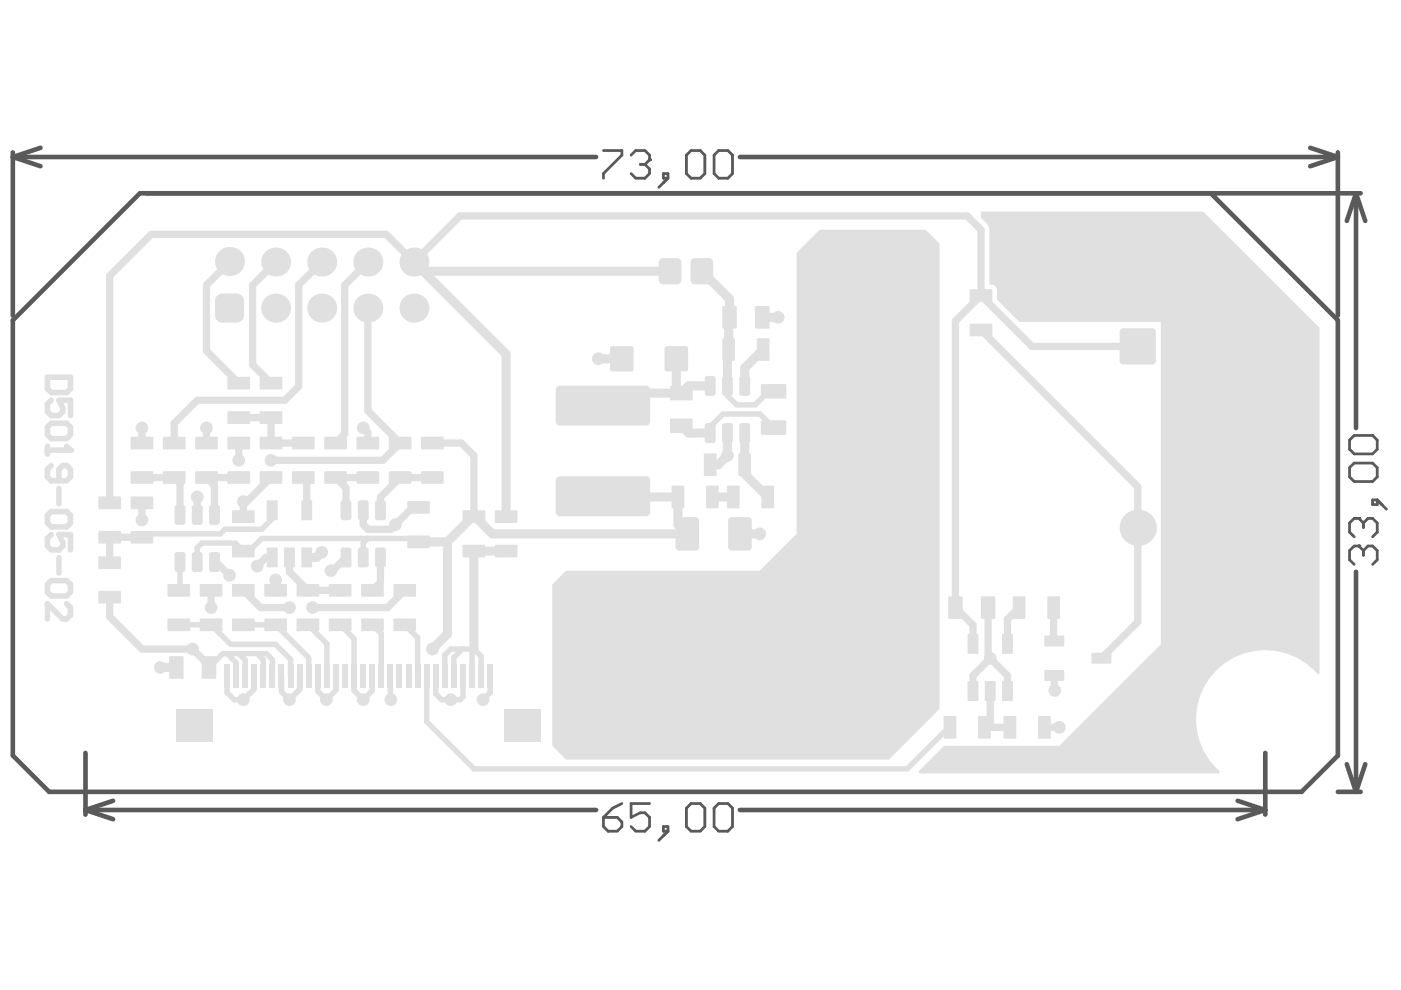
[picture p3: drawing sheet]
<svg xmlns="http://www.w3.org/2000/svg" width="297mm" height="210mm" viewBox="0 0 297 210" stroke-linecap="round" stroke-linejoin="round" font-family="sans-serif">
<g fill="none" stroke="#5a5a5a" stroke-width=".98">
<path d="M2.7 33.3l5.9 1.9M2.7 33.3h123.7M2.7 32.3v34.6M8.6 31.3l-5.9 2M156.9 33.3h126.8M277.8 31.3l5.9 2M283.7 33.3l-5.9 1.9M283.7 32.3v34.6M31.1 41h257.4M287.5 41l2 5.8M287.5 41l-2 5.8M287.5 41v49.8"/>
<path d="M287.5 121.2v46.7M18.1 159.6v13.1M268.3 159.6v13.1M18.1 171.7l5.9 2M18.1 171.7h108.3M24 169.8l-5.9 1.9M156.9 171.7h111.4M262.4 169.8l5.9 1.9M268.3 171.7l-5.9 2M283.7 167.9h4.8M285.5 162l2 5.9M289.5 162l-2 5.9"/>
</g>
<path d="M127.9 31.9h4v1l-4 3.9v1M133.8 32.9l1-1h1.9l1 1v1" fill="none" stroke="#5a5a5a" stroke-width=".59"/>
<circle cx="137.7" cy="33.9" r=".29" fill="#5a5a5a"/>
<path d="M135.8 34.9h.9M136.7 34.9l1 .9v1l-1 1h-1.9l-1-1M137.7 33.9l-1 1M140.6 36.8h1v1h-1zM141.6 37.8l-1.9 1.9M146.5 31.9h2l.9 1v3.9l-.9 1h-2l-1-1v-3.9zM151.4 32.9l1-1h1.9l1 1v3.9l-1 1h-1.9l-1-1zM288.1 115.8h-1l-1 .9v2l1 1" fill="none" stroke="#5a5a5a" stroke-width=".59"/>
<circle cx="288.1" cy="115.8" r=".29" fill="#5a5a5a"/>
<path d="M288.1 115.8l1 .9M288.1 109.9h-1l-1 1v1.9l1 1M289.1 116.7v1M289.1 116.7l.9-.9h1l1 .9v2l-1 1" fill="none" stroke="#5a5a5a" stroke-width=".59"/>
<circle cx="288.1" cy="109.9" r=".29" fill="#5a5a5a"/>
<g fill="none" stroke="#5a5a5a" stroke-width=".59">
<path d="M286.1 93.3l1-1h3.9l1 1v2l-1 .9h-3.9l-1-.9zM286.1 99.2l1-1h3.9l1 1v1.9l-1 1h-3.9l-1-1zM288.1 109.9l1 1M289.1 110.9v1M289.1 110.9l.9-1h1l1 1v1.9l-1 1M291 106h1v1h-1zM292 106l2 2M127.9 173.3h3l1 1v1l-1 .9h-2l-1-.9zM131.9 170.4l-2 .9-2 2M137.7 170.4h-3.9v2.9l2-1h.9l1 1v2l-1 .9h-1.9l-1-.9M140.6 175.3h1v.9h-1zM141.6 176.2l-1.9 2"/>
<path d="M146.5 170.4h2l.9 .9v4l-.9 .9h-2l-1-.9v-4zM151.4 171.3l1-.9h1.9l1 .9v4l-1 .9h-1.9l-1-.9z"/>
</g>
<path d="M2.7 67.9l27-26.9h227l27 26.9v92.3l-7.7 7.7h-265.6l-7.7-7.7z" fill="none" stroke="#5a5a5a" stroke-width=".98"/>
<g fill="#e0e0e0">
<path d="M208 44.9h47.1l24.7 24.6v73.2l-.5 .2a14.6 14.6 0 0 0-21.4-.8 14.6 14.6 0 0 0 .7 21.4l-.1 .5h-63.6l-.1-.5 5.4-5.4h24.4l21.5-21.5v-68.3h-30l-4.7-4.8v-1.9a1.33 1.33 0 0 0-1.6-1.3v-11.6l-.2-.7-.3-.5-1.3-1.3z"/>
<path d="M168.9 53.6l4.9-4.9h22.5l2.9 2.9v98.7l-10.8 10.8h-68.4l-2.9-3v-34.2l2.9-2.9h41.1l7.8-7.8z"/>
</g>
<path d="M87.8 55.6l19.5 19.5v34.4M68.2 117.1l-1.1 1.1h-2.1M88.7 114.9h6.2M94.9 114.9v19.5l-3.2 3.2M104.4 113.2l-3.9-3.9-5.6 5.6M107.3 116.8h-6.8v20.8M58.4 123v2.2M34 141.5h3.4" fill="none" stroke="#e0e0e0" stroke-width="1.9"/>
<path d="M78 114.2h10.7M72.1 132.5l3 2.9v7.9M98 137.6l-1.8 1.8v3.9M100.5 137.6h-4.9l-1.3 1.3v4.4M100.5 137.6l-.4 .4v5.3M100.5 137.6l1.5 1.5v4.2" fill="none" stroke="#e0e0e0" stroke-width="1.2"/>
<path d="M100.5 96.6v12.7M45.5 119.2h.3l2.9 2.8M55.3 128.8h6.1M85.8 125.2l-3.6 3.6h-15.9" fill="none" stroke="#e0e0e0" stroke-width="1.5"/>
<circle cx="84.8" cy="101.2" r=".77" fill="#e0e0e0"/>
<path d="M71.1 101.2l2.3 2.3M91.7 101.2h-6.9l-4.1 4.2v2.8" fill="none" stroke="#e0e0e0" stroke-width="1.5"/>
<circle cx="71.1" cy="101.2" r=".77" fill="#e0e0e0"/>
<path d="M50.6 101.2h-6.8l1.7 1.7v6.3M57.7 118.2h-1.3l-1.9 1.8M61.4 118.2v3.1l3.9 3.9h6.8M73.4 103.5v4.7M73.4 118.2l-2.9 2.8h-.3M80.7 118.2v5.3l-1.7 1.7M40.8 137.6l3.5 3.5v.4M44.8 125.2v3.6M51.6 125.2l3.7 3.6" fill="none" stroke="#e0e0e0" stroke-width="1.5"/>
<g fill="none" stroke="#e0e0e0" stroke-width="1.2">
<path d="M38.2 119.2v5.7l-.3 .3M48.2 138.6l1.9 1.9v2.8M50.6 138.6l1.4 1.3v3.4M54.5 138.6l1.3 1.3v3.4M88.5 135.2v8.1M44.3 141.5l2.9-2.9h9.3l1.3 1.3v3.4M48.1 143.3v3.5l1.5 1.6h2l2.1-2.1 .2-.3v-2.7M59.7 143.3v3.4l1.7 1.7 2.1-2.2v-2.9M67.4 143.3v3.2l1.8 1.9 2-2.1v-3M75.1 143.3v3.1l1.9 2 1.9-2v-3.1M82.8 143.3l.1 5.1M90.5 143.3v9.7l10 10"/>
<path d="M92.4 143.3v3.8l1.2 1.3h3.9l.7-.7v-4.4M103.9 143.3v3.5l-1.5 1.6"/>
</g>
<circle cx="37.9" cy="132.5" r=".58" fill="#e0e0e0"/>
<path d="M37.9 132.5h6.9l4.1 4.1h9.5l3.2 3.2v3.5" fill="none" stroke="#e0e0e0" stroke-width="1.2"/>
<circle cx="58.4" cy="132.5" r=".58" fill="#e0e0e0"/>
<path d="M154.2 81.8v2.1l2 1.9h3.9l2.9-2.8h1M164 90.7l-2.9-2.9h-7.8l-2.7 2.7v1.3M51.6 132.5h6.8l7.1 7v3.8M65.3 132.5l4 4v6.8M79 132.7v-.2l1.8 1.8v9M85.8 132.7v-.2l2.7 2.7M201.2 154.2l-8.8 8.8h-91.9" fill="none" stroke="#e0e0e0" stroke-width="1.2"/>
<g fill="none" stroke="#e0e0e0" stroke-width="1.5">
<path d="M48.7 55.6l-4.9 4.8v14l6.8 6.8M58.4 55.6l-4.8 4.8v16.9l3.9 3.9M68.2 55.6l-4.9 4.8v21.5l-2.9 3h-18.6l-4.9 4.8v4.2M78 55.6l-4.9 4.8v31.6l-2 1.9M78 65.3v21.8l6.8 6.8-3.6 3.7h-23.7M208 62.6v-13.9l-2.9-2.9h-107.6l-9.7 9.8-5.9-5.9h-49.9l-8.8 8.8v48.1M208 62.6l-5.4 5.5v60.7l3.7 3.7v3.8M208 70l33.2 33.2v28.7l-7.7 7.7M208 62.6l10.8 10.8h22.4M30.1 90.7v3.2M43.8 90.7v3.2M50.6 93.9v3.7"/>
<path d="M50.6 88.5h6.9v5.4h6.8M77 90.7l1 1v2.2M91.7 93.9h6.1l2.7 2.7M30.1 106.6v3.7M30.1 101.2h6.8l1.3 1.3v6.7M41.8 105.4v3.8M57.5 101.2l-5.1 5.2h-.8v3.1M64.3 101.2l.7 .8v6.2M71.1 101.2h6.9M88.7 107.6h-1.2l-4.6 4.6h-4.9l-1-1v-3M23.2 126.6v4.2l6.9 6.8h10.7M209.5 128.8v10.3l4.1 4.1v3.5"/>
<path d="M209.9 139.6l-3.6 3.6v3.5M216.1 128.8l-2.5 2.5v5M223.4 128.8v7l.1 .1M209.9 146.7v6.3l-1.2 1.2h5.4M221.4 154.2h3.2M223.5 143.2v3.1l.1 .1"/>
</g>
<g fill="none" stroke="#e0e0e0" stroke-width="1.9">
<path d="M89.7 57.5h52.4M148.8 57.5l5.9 5.9v3.9l-.2 .2v6.6l-.3 .3v7.4M126.9 76.1h4.9M143.4 76.1v6.2l1.1 1.1M161.6 67.3h3.4M161.8 74.1l-3.9 3.9v3.8M144.5 83.4h-14l-2.7 2.6M144.5 90.3l1.5 1.5h4.6M150.6 81.8h-4.6l-1.5 1.6M154.2 91.8v4.8l-1.9 1.9h-1.7M157.9 91.8v8.7l4.9 4.9M88.7 114.9l.3 .2"/>
<path d="M127.8 105.2l.2 .2h15.7v5.8l2 2h-41.3M151 105.4h4.5M156.9 113.2h4.2"/>
</g>
<circle cx="30.1" cy="113.9" r=".77" fill="#e0e0e0"/>
<path d="M30.1 113.9h-6.9v5.4" fill="none" stroke="#e0e0e0" stroke-width="1.5"/>
<path d="M10.1 80h4.8v2.4l-.8 .8h-3.2l-.8-.8zM10.1 90.6l.8-.9h3.2l.8 .9v1.6l-.8 .8h-3.2l-.8-.8zM10.1 94.6v1.7M10.1 95.4h4.8M10.9 84.9l-.8 .8v1.6l.8 .8h1.6l.8-.8v-.8l-.8-1.6h2.4v3.2M57.7 108.2v1.8l-2.2 2.2h-7.8l-1 1h-15.9l-.7 .7M77 118.2v-3.1l1-.9h-22.5l-2.7 2.6h-1.2l-1.7-1.7h-7.1l-1 1v3.1" fill="none" stroke="#e0e0e0" stroke-width="1.2"/>
<circle cx="14.9" cy="95.4" r=".59" fill="#e0e0e0"/>
<path d="M10.9 98.7l-.8 .8v1.6l.8 .8h3.2l.8-.8v-1.6l-.8-.8h-.8l-.8 .8v2.4M14.1 94.6l.8 .8M10.1 109.3l.8-.8h3.2l.8 .8v1.6l-.8 .8h-3.2l-.8-.8zM10.9 113.3l-.8 .9v1.6l.8 .8h1.6l.8-.8v-.8l-.8-1.7h2.4v3.3M12.5 103.6v3.2M12.5 118.2v3.3M10.1 123.9l.8-.8h3.2l.8 .8v1.6l-.8 .9h-3.2l-.8-.9zM14.1 128l.8 .8v1.6l-.8 .8h-.8l-3.2-3.2v3.2" fill="none" stroke="#e0e0e0" stroke-width="1.2"/>
<g fill="#e0e0e0">
<path d="M50.2 62.2v1.6zM50.2 62.2a1.54 1.54 0 0 1 1.5 1.6h-1.5z"/>
<path d="M45.6 63.8h1.5zM45.9 62.9l.7-.6 .5-.1v1.6h-1.5z"/>
<path d="M47.1 66.9v1.5zM45.6 66.9h1.5v1.5a1.54 1.54 0 0 1-1.5-1.5z"/>
<path d="M50.2 66.9h1.5zM50.2 66.9h1.5a1.54 1.54 0 0 1-1.5 1.5z"/>
<path d="M244.3 76.5h.8zM244.3 76.5h.8a.77 .77 0 0 1-.8 .8z"/>
<path d="M244.3 69.6v.8zM244.3 69.6a.77 .77 0 0 1 .8 .8h-.8z"/>
<path d="M237.4 70.4h.8zM237.6 69.8l.6-.2v.8h-.8z"/>
<path d="M238.2 76.5v.8zM237.4 76.5h.8v.8a.77 .77 0 0 1-.8-.8z"/>
<path d="M146.4 55.7h1zM146.7 55l.7-.3v1h-1z"/>
<path d="M147.4 59.3v1zM146.4 59.3h1v1a.96 .96 0 0 1-1-1z"/>
<path d="M150.2 59.3h1zM150.2 59.3h1a.96 .96 0 0 1-1 1z"/>
<path d="M150.2 54.7v1zM150.2 54.7a.96 .96 0 0 1 1 1h-1z"/>
<path d="M139.7 55.7h.9zM139.9 55l.7-.3v1h-.9z"/>
<path d="M140.6 59.3v1zM139.7 59.3h.9v1a.96 .96 0 0 1-.9-1z"/>
<path d="M143.5 59.3h1zM143.5 59.3h1a.96 .96 0 0 1-1 1z"/>
<path d="M143.5 54.7v1zM143.5 54.7a.96 .96 0 0 1 1 1h-1z"/>
<path d="M205.4 138.4v.2zM205.1 138.4h.3v.2z"/>
<path d="M207.2 138.4h.2zM207.2 138.4h.2l-.2 .2z"/>
<path d="M207.2 134.4v.2zM207.2 134.4l.2 .2h-.2z"/>
<path d="M205.1 134.6h.3zM205.2 134.5l.2-.1v.2h-.3z"/>
<path d="M212.7 138.4v.2zM212.5 138.4h.2v.2z"/>
<path d="M214.5 138.4h.3zM214.5 138.4h.3l-.3 .2z"/>
<path d="M214.5 134.4v.2zM214.5 134.4l.3 .2h-.3z"/>
<path d="M212.5 134.6h.2zM212.5 134.5l.2-.1v.2h-.2z"/>
<path d="M212.7 148.4v.2zM212.5 148.4h.2v.2z"/>
<path d="M214.5 148.4h.3zM214.5 148.4h.3l-.3 .2z"/>
<path d="M214.5 144.4v.2zM214.5 144.4l.3 .2h-.3z"/>
<path d="M212.5 144.6h.2zM212.5 144.5l.2-.1v.2h-.2z"/>
<path d="M209 148.4v.2zM208.8 148.4h.2v.2z"/>
<path d="M210.9 148.4h.2zM210.9 148.4h.2l-.2 .2z"/>
<path d="M210.9 144.4v.2zM210.9 144.4l.2 .2h-.2z"/>
<path d="M208.8 144.6h.2zM208.9 144.5l.1-.1v.2h-.2z"/>
<path d="M205.4 148.4v.2zM205.1 148.4h.3v.2z"/>
<path d="M207.2 148.4h.2zM207.2 148.4h.2l-.2 .2z"/>
<path d="M207.2 144.4v.2zM207.2 144.4l.2 .2h-.2z"/>
<path d="M205.1 144.6h.3zM205.2 144.5l.2-.1v.2h-.3z"/>
<path d="M109.4 108.2v.3zM109.4 108.2l.3 .3h-.3z"/>
<path d="M104.9 108.5h.3zM104.9 108.3l.3-.1v.3h-.3z"/>
<path d="M105.2 110.6v.3zM104.9 110.6h.3v.3z"/>
<path d="M109.4 110.6h.3zM109.4 110.6h.3l-.3 .3z"/>
<path d="M109.4 115.5v.3zM109.4 115.5l.3 .3h-.3z"/>
<path d="M104.9 115.8h.3zM104.9 115.6l.3-.1v.3h-.3z"/>
<path d="M105.2 117.9v.3zM104.9 117.9h.3v.3z"/>
<path d="M109.4 117.9h.3zM109.4 117.9h.3l-.3 .3z"/>
<path d="M102.6 108.2v.3zM102.6 108.2l.3 .3h-.3z"/>
<path d="M98.1 108.5h.2zM98.1 108.3l.2-.1v.3h-.2z"/>
<path d="M98.3 110.6v.3zM98.1 110.6h.2v.3z"/>
<path d="M102.6 110.6h.3zM102.6 110.6h.3l-.1 .1-.2 .2z"/>
<path d="M102.6 115.5v.3zM102.6 115.5l.3 .3h-.3z"/>
<path d="M98.1 115.8h.2zM98.1 115.6l.2-.1v.3h-.2z"/>
<path d="M98.3 117.9v.3zM98.1 117.9h.2v.3z"/>
<path d="M102.6 117.9h.3zM102.6 117.9h.3l-.1 .2-.2 .1z"/>
<path d="M209.8 156.4h.3zM209.8 156.4h.3l-.1 .1-.2 .1z"/>
<path d="M209.8 151.8v.3zM209.8 151.8l.3 .3h-.3z"/>
<path d="M207.4 152.1h.2zM207.4 151.9l.2-.1v.3h-.2z"/>
<path d="M207.6 156.4v.2zM207.4 156.4h.2v.2z"/>
<path d="M202.5 156.4h.3zM202.5 156.4h.3l-.3 .2z"/>
<path d="M202.5 151.8v.3zM202.5 151.8l.3 .3h-.3z"/>
<path d="M200.1 152.1h.2zM200.1 151.9l.2-.1v.3h-.2z"/>
<path d="M200.3 156.4v.2zM200.1 156.4h.2v.2z"/>
<path d="M153.1 72h.3zM153.2 71.8l.2-.1v.3h-.3z"/>
<path d="M153.4 76.3v.2zM153.1 76.3h.3v.2z"/>
<path d="M155.6 76.3h.2zM155.6 76.3h.2l-.2 .2z"/>
<path d="M155.6 71.7v.3zM155.6 71.7l.2 .3h-.2z"/>
<path d="M160.5 72h.2zM160.5 71.8l.2-.1v.3h-.2z"/>
<path d="M160.7 76.3v.2zM160.5 76.3h.2v.2z"/>
<path d="M162.9 76.3h.2zM162.9 76.3h.2v.1l-.2 .1z"/>
<path d="M162.9 71.7v.3zM162.9 71.7l.2 .3h-.2z"/>
<path d="M46.1 107.1v.5zM46.1 107.1a.58 .58 0 0 1 .5 .5h-.5z"/>
<path d="M44.3 107.6h.6zM44.5 107.2l.4-.1v.5h-.6z"/>
<path d="M44.9 110.7v.6zM44.3 110.7h.6v.6a.58 .58 0 0 1-.6-.6z"/>
<path d="M46.1 110.7h.5zM46.1 110.7h.5a.58 .58 0 0 1-.5 .6z"/>
<path d="M46.1 117.1v.5zM46.1 117.1a.58 .58 0 0 1 .5 .5h-.5z"/>
<path d="M44.3 117.6h.6zM44.5 117.2l.4-.1v.5h-.6z"/>
<path d="M44.9 120.7v.6zM44.3 120.7h.6v.6a.58 .58 0 0 1-.6-.6z"/>
<path d="M46.1 120.7h.5zM46.1 120.7h.5a.58 .58 0 0 1-.5 .6z"/>
<path d="M81.2 106.1v.6zM81.2 106.1a.58 .58 0 0 1 .6 .6h-.6z"/>
<path d="M79.5 106.7h.6zM79.7 106.2l.4-.1v.6h-.6z"/>
<path d="M80.1 109.7v.6zM79.5 109.7h.6v.6a.58 .58 0 0 1-.6-.6z"/>
<path d="M81.2 109.7h.6zM81.2 109.7h.6a.58 .58 0 0 1-.6 .6z"/>
<path d="M73.9 106.1v.6zM73.9 106.1a.58 .58 0 0 1 .6 .6h-.6z"/>
<path d="M72.2 106.7h.6zM72.4 106.2l.4-.1v.6h-.6z"/>
<path d="M72.8 109.7v.6zM72.2 109.7h.6v.6a.58 .58 0 0 1-.6-.6z"/>
<path d="M73.9 109.7h.6zM73.9 109.7h.6a.58 .58 0 0 1-.6 .6z"/>
<path d="M73.9 116.1v.6zM73.9 116.1a.58 .58 0 0 1 .6 .6h-.6z"/>
<path d="M72.2 116.7h.6zM72.4 116.2l.4-.1v.6h-.6z"/>
<path d="M72.8 119.7v.6zM72.2 119.7h.6v.6a.58 .58 0 0 1-.6-.6z"/>
<path d="M73.9 119.7h.6zM73.9 119.7h.6a.58 .58 0 0 1-.6 .6z"/>
<path d="M81.2 116.1v.6zM81.2 116.1a.58 .58 0 0 1 .6 .6h-.6z"/>
<path d="M79.5 116.7h.6zM79.7 116.2l.4-.1v.6h-.6z"/>
<path d="M80.1 119.7v.6zM79.5 119.7h.6v.6a.58 .58 0 0 1-.6-.6z"/>
<path d="M81.2 119.7h.6zM81.2 119.7h.6a.58 .58 0 0 1-.6 .6z"/>
<path d="M205.9 63.7v.3zM205.6 63.7h.3v.3z"/>
<path d="M210.1 63.7h.3zM210.1 63.7h.3l-.3 .3z"/>
<path d="M210.1 61.3v.3zM210.1 61.3l.3 .3h-.3z"/>
<path d="M205.6 61.6h.3zM205.6 61.4l.3-.1v.3h-.3z"/>
<path d="M205.9 71v.3zM205.6 71h.3v.3z"/>
<path d="M210.1 71h.3zM210.1 71h.3l-.3 .3z"/>
<path d="M210.1 68.6v.3zM210.1 68.6l.3 .3h-.3z"/>
<path d="M205.6 68.9h.3zM205.6 68.7l.3-.1v.3h-.3z"/>
<path d="M42.4 117.1v.5zM42.4 117.1a.58 .58 0 0 1 .6 .5h-.6z"/>
<path d="M40.7 117.6h.5zM40.8 117.2l.4-.1v.5h-.5z"/>
<path d="M41.2 120.7v.6zM40.7 120.7h.5v.6a.58 .58 0 0 1-.5-.6z"/>
<path d="M42.4 120.7h.6zM42.4 120.7h.6a.58 .58 0 0 1-.6 .6z"/>
<path d="M38.7 117.1v.5zM38.7 117.1a.58 .58 0 0 1 .6 .5h-.6z"/>
<path d="M37 117.6h.6zM37.2 117.2l.4-.1v.5h-.6z"/>
<path d="M37.6 120.7v.6zM37 120.7h.6v.6a.58 .58 0 0 1-.6-.6z"/>
<path d="M38.7 120.7h.6zM38.7 120.7h.6a.58 .58 0 0 1-.6 .6z"/>
<path d="M38.7 107.1v.5zM38.7 107.1a.58 .58 0 0 1 .6 .5h-.6z"/>
<path d="M37 107.6h.6zM37.2 107.2l.4-.1v.5h-.6z"/>
<path d="M37.6 110.7v.6zM37 110.7h.6v.6a.58 .58 0 0 1-.6-.6z"/>
<path d="M38.7 110.7h.6zM38.7 110.7h.6a.58 .58 0 0 1-.6 .6z"/>
<path d="M42.4 107.1v.5zM42.4 107.1a.58 .58 0 0 1 .6 .5h-.6z"/>
<path d="M40.7 107.6h.5zM40.8 107.2l.4-.1v.5h-.5z"/>
<path d="M41.2 110.7v.6zM40.7 110.7h.5v.6a.58 .58 0 0 1-.5-.6z"/>
<path d="M42.4 110.7h.6zM42.4 110.7h.6a.58 .58 0 0 1-.6 .6z"/>
<path d="M59.6 79.9v.3zM59.6 79.9l.3 .3h-.3z"/>
<path d="M55.1 80.2h.2zM55.1 80l.2-.1v.3h-.2z"/>
<path d="M55.3 82.3v.3zM55.1 82.3h.2v.3z"/>
<path d="M59.6 82.3h.3zM59.6 82.3h.3l-.3 .3z"/>
<path d="M59.6 87.2v.3zM59.6 87.2l.3 .3h-.3z"/>
<path d="M55.1 87.5h.2zM55.1 87.3l.2-.1v.3h-.2z"/>
<path d="M55.3 89.6v.3zM55.1 89.6h.2v.3z"/>
<path d="M59.6 89.6h.3zM59.6 89.6h.3l-.3 .3z"/>
<path d="M90.9 113.5v.3zM90.9 113.5l.2 .3h-.2z"/>
<path d="M86.3 113.8h.3zM86.4 113.7l.2-.2v.3h-.3z"/>
<path d="M86.6 116v.2zM86.3 116h.3v.2z"/>
<path d="M90.9 116h.2zM90.9 116h.2v.1l-.2 .1z"/>
<path d="M90.9 106.2v.3zM90.9 106.2l.2 .3h-.2z"/>
<path d="M86.3 106.5h.3zM86.4 106.4l.2-.2v.3h-.3z"/>
<path d="M86.6 108.7v.2zM86.3 108.7h.3v.2z"/>
<path d="M90.9 108.7h.2zM90.9 108.7h.2v.1l-.2 .1z"/>
<path d="M66.4 92.6v.3zM66.4 92.6l.3 .3h-.3z"/>
<path d="M61.9 92.9h.3zM61.9 92.7l.3-.1v.3h-.3z"/>
<path d="M62.2 95v.3zM61.9 95h.3v.3z"/>
<path d="M66.4 95h.3zM66.4 95h.3l-.3 .3z"/>
<path d="M66.4 99.9v.3zM66.4 99.9l.3 .3h-.3z"/>
<path d="M61.9 100.2h.3zM61.9 100l.3-.1v.3h-.3z"/>
<path d="M62.2 102.3v.3zM61.9 102.3h.3v.3z"/>
<path d="M66.4 102.3h.3zM66.4 102.3h.3l-.3 .3z"/>
<path d="M55.3 95v.3zM55.1 95h.2v.3z"/>
<path d="M59.6 95h.3zM59.6 95h.3l-.1 .1-.2 .2z"/>
<path d="M59.6 92.6v.3zM59.6 92.6l.3 .3h-.3z"/>
<path d="M55.1 92.9h.2zM55.1 92.7l.2-.1v.3h-.2z"/>
<path d="M55.3 102.3v.3zM55.1 102.3h.2v.3z"/>
<path d="M59.6 102.3h.3zM59.6 102.3h.3l-.3 .3z"/>
<path d="M59.6 99.9v.3zM59.6 99.9l.3 .3h-.3z"/>
<path d="M55.1 100.2h.2zM55.1 100l.2-.1v.3h-.2z"/>
<path d="M150 83.4v.5zM149.4 83.4h.6v.5a.58 .58 0 0 1-.6-.5z"/>
<path d="M151.2 83.4h.5zM151.2 83.4h.5a.58 .58 0 0 1-.5 .5z"/>
<path d="M151.2 79.7v.6zM151.2 79.7a.58 .58 0 0 1 .5 .6h-.5z"/>
<path d="M149.4 80.3h.6zM149.6 79.9l.4-.2v.6h-.6z"/>
<path d="M153.7 83.4v.5zM153.1 83.4h.6v.5a.58 .58 0 0 1-.6-.5z"/>
<path d="M154.8 83.4h.6zM154.8 83.4h.6a.58 .58 0 0 1-.6 .5z"/>
<path d="M154.8 79.7v.6zM154.8 79.7a.58 .58 0 0 1 .6 .6h-.6z"/>
<path d="M153.1 80.3h.6zM153.2 79.9l.5-.2v.6h-.6z"/>
<path d="M157.3 83.4v.5zM156.7 83.4h.6v.5a.58 .58 0 0 1-.6-.5z"/>
<path d="M158.5 83.4h.5zM158.5 83.4h.5a.58 .58 0 0 1-.5 .5z"/>
<path d="M158.5 79.7v.6zM158.5 79.7a.58 .58 0 0 1 .5 .6h-.5z"/>
<path d="M156.7 80.3h.6zM156.9 79.9l.4-.2v.6h-.6z"/>
<path d="M157.3 93.4v.5zM156.7 93.4h.6v.5a.58 .58 0 0 1-.6-.5z"/>
<path d="M158.5 93.4h.5zM158.5 93.4h.5a.58 .58 0 0 1-.5 .5z"/>
<path d="M158.5 89.7v.6zM158.5 89.7a.58 .58 0 0 1 .5 .6h-.5z"/>
<path d="M156.7 90.3h.6zM156.9 89.9l.4-.2v.6h-.6z"/>
<path d="M153.7 93.4v.5zM153.1 93.4h.6v.5a.58 .58 0 0 1-.6-.5z"/>
<path d="M154.8 93.4h.6zM154.8 93.4h.6a.58 .58 0 0 1-.6 .5z"/>
<path d="M154.8 89.7v.6zM154.8 89.7a.58 .58 0 0 1 .6 .6h-.6z"/>
<path d="M153.1 90.3h.6zM153.2 89.9l.5-.2v.6h-.6z"/>
<path d="M150 93.4v.5zM149.4 93.4h.6v.5a.58 .58 0 0 1-.6-.5z"/>
<path d="M151.2 93.4h.5zM151.2 93.4h.5a.58 .58 0 0 1-.5 .5z"/>
<path d="M151.2 89.7v.6zM151.2 89.7a.58 .58 0 0 1 .5 .6h-.5z"/>
<path d="M149.4 90.3h.6zM149.6 89.9l.4-.2v.6h-.6z"/>
<path d="M163.9 107.5h.2zM163.9 107.5h.2l-.2 .3z"/>
<path d="M163.9 103v.2zM163.9 103l.2 .2h-.2z"/>
<path d="M161.4 103.2h.3zM161.5 103.1l.2-.1v.2h-.3z"/>
<path d="M161.7 107.5v.3zM161.4 107.5h.3v.3z"/>
<path d="M156.5 107.5h.3zM156.5 107.5h.3l-.3 .3z"/>
<path d="M156.5 103v.2zM156.5 103l.3 .2h-.3z"/>
<path d="M154.1 103.2h.3zM154.2 103.1l.2-.1v.2h-.3z"/>
<path d="M154.4 107.5v.3zM154.1 107.5h.3v.3z"/>
<path d="M149.2 96.4h.3zM149.3 96.3l.2-.2v.3h-.3z"/>
<path d="M149.5 100.7v.2zM149.2 100.7h.3v.2z"/>
<path d="M151.7 100.7h.2zM151.7 100.7h.2l-.2 .2z"/>
<path d="M151.7 96.1v.3zM151.7 96.1l.2 .3h-.2z"/>
<path d="M156.5 96.4h.3zM156.6 96.3l.2-.2v.3h-.3z"/>
<path d="M156.8 100.7v.2zM156.5 100.7h.3v.2z"/>
<path d="M159 100.7h.2zM159 100.7h.2l-.2 .2z"/>
<path d="M159 96.1v.3zM159 96.1l.2 .3h-.2z"/>
<path d="M56.8 110.1v.2zM56.6 110.1h.2v.2z"/>
<path d="M58.6 110.1h.3zM58.6 110.1h.3l-.3 .2z"/>
<path d="M58.6 106.1v.2zM58.6 106.1l.3 .2h-.3z"/>
<path d="M56.6 106.3h.2zM56.6 106.1h.2v.2h-.2z"/>
<path d="M64.1 110.1v.2zM63.9 110.1h.2v.2z"/>
<path d="M66 110.1h.2zM66 110.1h.2l-.2 .2z"/>
<path d="M66 106.1v.2zM66 106.1l.2 .2h-.2z"/>
<path d="M63.9 106.3h.2zM63.9 106.1h.2v.2h-.2z"/>
<path d="M64.1 120.1v.2zM63.9 120.1h.2v.2z"/>
<path d="M66 120.1h.2zM66 120.1h.2l-.2 .2z"/>
<path d="M66 116.1v.2zM66 116.1l.2 .2h-.2z"/>
<path d="M63.9 116.3h.2zM63.9 116.1h.2v.2h-.2z"/>
<path d="M60.4 120.1v.2zM60.2 120.1h.2v.2z"/>
<path d="M62.3 120.1h.2zM62.3 120.1h.2l-.2 .2z"/>
<path d="M62.3 116.1v.2zM62.3 116.1l.2 .2h-.2z"/>
<path d="M60.2 116.3h.2zM60.3 116.1h.1v.2h-.2z"/>
<path d="M56.8 120.1v.2zM56.6 120.1h.2v.2z"/>
<path d="M58.6 120.1h.3zM58.6 120.1h.3l-.3 .2z"/>
<path d="M58.6 116.1v.2zM58.6 116.1l.3 .2h-.3z"/>
<path d="M56.6 116.3h.2zM56.6 116.1h.2v.2h-.2z"/>
<path d="M77.6 116.1v.6zM77.6 116.1a.58 .58 0 0 1 .6 .6h-.6z"/>
<path d="M75.9 116.7h.5zM76 116.2l.4-.1v.6h-.5z"/>
<path d="M76.4 119.7v.6zM75.9 119.7h.5v.6a.58 .58 0 0 1-.5-.6z"/>
<path d="M77.6 119.7h.6zM77.6 119.7h.6a.58 .58 0 0 1-.6 .6z"/>
<path d="M77.6 106.1v.6zM77.6 106.1a.58 .58 0 0 1 .6 .6h-.6z"/>
<path d="M75.9 106.7h.5zM76 106.2l.4-.1v.6h-.5z"/>
<path d="M76.4 109.7v.6zM75.9 109.7h.5v.6a.58 .58 0 0 1-.5-.6z"/>
<path d="M77.6 109.7h.6zM77.6 109.7h.6a.58 .58 0 0 1-.6 .6z"/>
<path d="M21.1 127.7v.3zM20.8 127.7h.3v.3z"/>
<path d="M25.4 127.7h.3zM25.4 127.7h.3l-.3 .3z"/>
<path d="M25.4 125.3v.2zM25.4 125.3l.3 .2h-.3z"/>
<path d="M20.8 125.5h.3zM20.9 125.4l.2-.1v.2h-.3z"/>
<path d="M21.1 120.4v.2zM20.8 120.4h.3v.3z"/>
<path d="M25.4 120.4h.3zM25.4 120.4h.3l-.3 .3z"/>
<path d="M25.4 118v.2zM25.4 118l.3 .2h-.3z"/>
<path d="M20.8 118.2h.3zM20.9 118.1l.2-.1v.2h-.3z"/>
<path d="M67.4 123.8v.3zM67.4 123.8l.3 .3h-.3z"/>
<path d="M62.9 124.1h.2zM62.9 124l.2-.2v.3h-.2z"/>
<path d="M63.1 126.2v.3zM62.9 126.2h.2v.3z"/>
<path d="M67.4 126.2h.3zM67.4 126.2h.3l-.3 .3z"/>
<path d="M67.4 131.1v.3zM67.4 131.1l.3 .3h-.3z"/>
<path d="M62.9 131.4h.2zM62.9 131.3l.2-.2v.3h-.2z"/>
<path d="M63.1 133.5v.3zM62.9 133.5h.2v.3z"/>
<path d="M67.4 133.5h.3zM67.4 133.5h.3l-.3 .3z"/>
<path d="M25.4 105.3v.2zM25.4 105.3l.3 .2h-.3z"/>
<path d="M20.8 105.5h.3zM20.9 105.4l.2-.1v.2h-.3z"/>
<path d="M21.1 107.7v.3zM20.8 107.7h.3v.3z"/>
<path d="M25.4 107.7h.3zM25.4 107.7h.3l-.3 .3z"/>
<path d="M25.4 112.6v.2zM25.4 112.6l.3 .2h-.3z"/>
<path d="M20.8 112.8h.3zM20.9 112.7l.2-.1v.2h-.3z"/>
<path d="M21.1 115v.3zM20.8 115h.3v.3z"/>
<path d="M25.4 115h.3zM25.4 115h.3l-.3 .3z"/>
<path d="M45.9 92.6v.3zM45.9 92.6l.3 .3h-.3z"/>
<path d="M41.4 92.9h.2zM41.4 92.7l.2-.1v.3h-.2z"/>
<path d="M41.6 95v.3zM41.4 95h.2v.3z"/>
<path d="M45.9 95h.3zM45.9 95h.3l-.1 .1-.2 .2z"/>
<path d="M45.9 99.9v.3zM45.9 99.9l.3 .3h-.3z"/>
<path d="M41.4 100.2h.2zM41.4 100l.2-.1v.3h-.2z"/>
<path d="M41.6 102.3v.3zM41.4 102.3h.2v.3z"/>
<path d="M45.9 102.3h.3zM45.9 102.3h.3l-.3 .3z"/>
<path d="M52.8 92.6v.3zM52.8 92.6l.2 .3h-.2z"/>
<path d="M48.2 92.9h.3zM48.2 92.7l.3-.1v.3h-.3z"/>
<path d="M48.5 95v.3zM48.2 95h.3v.3z"/>
<path d="M52.8 95h.2zM52.8 95h.2l-.2 .3z"/>
<path d="M52.8 99.9v.3zM52.8 99.9l.2 .3h-.2z"/>
<path d="M48.2 100.2h.3zM48.2 100l.3-.1v.3h-.3z"/>
<path d="M48.5 102.3v.3zM48.2 102.3h.3v.3z"/>
<path d="M52.8 102.3h.2zM52.8 102.3h.2l-.2 .3z"/>
<path d="M81.1 123.8v.3zM81.1 123.8l.3 .3h-.3z"/>
<path d="M76.6 124.1h.2zM76.6 124l.2-.2v.3h-.2z"/>
<path d="M76.8 126.2v.3zM76.6 126.2h.2v.3z"/>
<path d="M81.1 126.2h.3zM81.1 126.2h.3l-.3 .3z"/>
<path d="M81.1 131.1v.3zM81.1 131.1l.3 .3h-.3z"/>
<path d="M76.6 131.4h.2zM76.6 131.3l.2-.2v.3h-.2z"/>
<path d="M76.8 133.5v.3zM76.6 133.5h.2v.3z"/>
<path d="M81.1 133.5h.3zM81.1 133.5h.3l-.3 .3z"/>
<path d="M87 92.6v.3zM87 92.6l.2 .3h-.2z"/>
<path d="M82.4 92.9h.3zM82.5 92.7l.2-.1v.3h-.3z"/>
<path d="M82.7 95v.3zM82.4 95h.3v.3z"/>
<path d="M87 95h.2zM87 95h.2v.1l-.2 .2z"/>
<path d="M87 99.9v.3zM87 99.9l.2 .3h-.2z"/>
<path d="M82.4 100.2h.3zM82.5 100l.2-.1v.3h-.3z"/>
<path d="M82.7 102.3v.3zM82.4 102.3h.3v.3z"/>
<path d="M87 102.3h.2zM87 102.3h.2l-.2 .3z"/>
<path d="M89.5 102.3v.3zM89.3 102.3h.2v.3z"/>
<path d="M93.8 102.3h.3zM93.8 102.3h.3l-.1 .2-.2 .1z"/>
<path d="M93.8 99.9v.3zM93.8 99.9l.3 .3h-.3z"/>
<path d="M89.3 100.2h.2zM89.3 100l.2-.1v.3h-.2z"/>
<path d="M89.5 95v.3zM89.3 95h.2v.3z"/>
<path d="M93.8 95h.3zM93.8 95h.3l-.1 .1-.2 .2z"/>
<path d="M93.8 92.6v.3zM93.8 92.6l.3 .3h-.3z"/>
<path d="M89.3 92.9h.2zM89.3 92.7l.2-.1v.3h-.2z"/>
<path d="M40 123.8v.3zM40 123.8l.3 .3h-.3z"/>
<path d="M35.5 124.1h.3zM35.5 124l.3-.2v.3h-.3z"/>
<path d="M35.8 126.2v.3zM35.5 126.2h.3v.3z"/>
<path d="M40 126.2h.3zM40 126.2h.3l-.3 .3z"/>
<path d="M40 131.1v.3zM40 131.1l.3 .3h-.3z"/>
<path d="M35.5 131.4h.3zM35.5 131.3l.3-.2v.3h-.3z"/>
<path d="M35.8 133.5v.3zM35.5 133.5h.3v.3z"/>
<path d="M40 133.5h.3zM40 133.5h.3l-.3 .3z"/>
<path d="M39.1 92.6v.3zM39.1 92.6l.2 .3h-.2z"/>
<path d="M34.5 92.9h.3zM34.6 92.7l.2-.1v.3h-.3z"/>
<path d="M34.8 95v.3zM34.5 95h.3v.3z"/>
<path d="M39.1 95h.2zM39.1 95h.2l-.2 .3z"/>
<path d="M39.1 99.9v.3zM39.1 99.9l.2 .3h-.2z"/>
<path d="M34.5 100.2h.3zM34.6 100l.2-.1v.3h-.3z"/>
<path d="M34.8 102.3v.3zM34.5 102.3h.3v.3z"/>
<path d="M39.1 102.3h.2zM39.1 102.3h.2l-.2 .3z"/>
<path d="M53.7 123.8v.3zM53.7 123.8l.3 .3h-.3z"/>
<path d="M49.2 124.1h.3zM49.2 124l.3-.2v.3h-.3z"/>
<path d="M49.5 126.2v.3zM49.2 126.2h.3v.3z"/>
<path d="M53.7 126.2h.3zM53.7 126.2h.3l-.3 .3z"/>
<path d="M53.7 131.1v.3zM53.7 131.1l.3 .3h-.3z"/>
<path d="M49.2 131.4h.3zM49.2 131.3l.3-.2v.3h-.3z"/>
<path d="M49.5 133.5v.3zM49.2 133.5h.3v.3z"/>
<path d="M53.7 133.5h.3zM53.7 133.5h.3l-.3 .3z"/>
<path d="M73.3 92.6v.3zM73.3 92.6l.3 .3h-.3z"/>
<path d="M68.7 92.9h.3zM68.8 92.7l.2-.1v.3h-.3z"/>
<path d="M69 95v.3zM68.7 95h.3v.3z"/>
<path d="M73.3 95h.3zM73.3 95h.3l-.1 .1-.2 .2z"/>
<path d="M73.3 99.9v.3zM73.3 99.9l.3 .3h-.3z"/>
<path d="M68.7 100.2h.3zM68.8 100l.2-.1v.3h-.3z"/>
<path d="M69 102.3v.3zM68.7 102.3h.3v.3z"/>
<path d="M73.3 102.3h.3zM73.3 102.3h.3l-.3 .3z"/>
<path d="M161.6 91.9v.3zM161.3 91.9h.3v.3z"/>
<path d="M166.4 91.9h.3zM166.4 91.9h.3l-.3 .3z"/>
<path d="M166.4 89.1v.3zM166.4 89.1l.3 .3h-.3z"/>
<path d="M161.3 89.4h.3zM161.4 89.3l.2-.2v.3h-.3z"/>
<path d="M161.6 84.2v.3zM161.3 84.2h.3v.3z"/>
<path d="M166.4 84.2h.3zM166.4 84.2h.3l-.3 .3z"/>
<path d="M166.4 81.4v.3zM166.4 81.4l.3 .3h-.3z"/>
<path d="M161.3 81.7h.3zM161.4 81.6l.2-.2v.3h-.3z"/>
<path d="M133.8 78.3h.5zM133.8 78.3h.5l-.2 .4-.3 .1z"/>
<path d="M133.8 73.4v.5zM133.8 73.4l.5 .2v.3h-.5z"/>
<path d="M129.3 73.9h.5zM129.4 73.6l.4-.2v.5h-.5z"/>
<path d="M129.8 78.3v.5zM129.3 78.3h.5v.5l-.2-.1z"/>
<path d="M145.4 78.3h.5zM145.4 78.3h.5l-.3 .4-.2 .1z"/>
<path d="M145.4 73.4v.5zM145.4 73.4l.4 .2 .1 .3h-.5z"/>
<path d="M140.9 73.9h.5zM141 73.6l.4-.2v.5h-.5z"/>
<path d="M141.4 78.3v.5zM140.9 78.3h.5v.5l-.3-.1z"/>
<path d="M70 126.2v.3zM69.7 126.2h.3v.3z"/>
<path d="M74.3 126.2h.2zM74.3 126.2h.2v.2l-.2 .1z"/>
<path d="M74.3 123.8v.3zM74.3 123.8l.2 .3h-.2z"/>
<path d="M69.7 124.1h.3zM69.8 124l.2-.2v.3h-.3z"/>
<path d="M70 133.5v.3zM69.7 133.5h.3v.3z"/>
<path d="M74.3 133.5h.2zM74.3 133.5h.2v.2l-.2 .1z"/>
<path d="M74.3 131.1v.3zM74.3 131.1l.2 .3h-.2z"/>
<path d="M69.7 131.4h.3zM69.8 131.3l.2-.2v.3h-.3z"/>
<path d="M32.2 99.9v.3zM32.2 99.9l.3 .3h-.3z"/>
<path d="M27.7 100.2h.3zM27.7 100l.3-.1v.3h-.3z"/>
<path d="M28 102.3v.3zM27.7 102.3h.3v.3z"/>
<path d="M32.2 102.3h.3zM32.2 102.3h.3v.2l-.3 .1z"/>
<path d="M32.2 92.6v.3zM32.2 92.6l.3 .3h-.3z"/>
<path d="M27.7 92.9h.3zM27.7 92.7l.3-.1v.3h-.3z"/>
<path d="M28 95v.3zM27.7 95h.3v.3z"/>
<path d="M32.2 95h.3zM32.2 95h.3v.1l-.3 .2z"/>
<path d="M46.9 131.1v.3zM46.9 131.1l.3 .3h-.3z"/>
<path d="M42.3 131.4h.3zM42.4 131.3l.2-.2v.3h-.3z"/>
<path d="M42.6 133.5v.3zM42.3 133.5h.3v.3z"/>
<path d="M46.9 133.5h.3zM46.9 133.5h.3l-.1 .2-.2 .1z"/>
<path d="M46.9 123.8v.3zM46.9 123.8l.3 .3h-.3z"/>
<path d="M42.3 124.1h.3zM42.4 124l.2-.2v.3h-.3z"/>
<path d="M42.6 126.2v.3zM42.3 126.2h.3v.3z"/>
<path d="M46.9 126.2h.3zM46.9 126.2h.3l-.1 .2-.2 .1z"/>
<path d="M60.6 131.1v.3zM60.6 131.1l.2 .3h-.2z"/>
<path d="M56 131.4h.3zM56.1 131.3l.2-.2v.3h-.3z"/>
<path d="M56.3 133.5v.3zM56 133.5h.3v.3z"/>
<path d="M60.6 133.5h.2zM60.6 133.5h.2v.2l-.2 .1z"/>
<path d="M60.6 123.8v.3zM60.6 123.8l.2 .3h-.2z"/>
<path d="M56 124.1h.3zM56.1 124l.2-.2v.3h-.3z"/>
<path d="M56.3 126.2v.3zM56 126.2h.3v.3z"/>
<path d="M60.6 126.2h.2zM60.6 126.2h.2v.2l-.2 .1z"/>
<path d="M53.7 115.5v.3zM53.7 115.5l.3 .3h-.3z"/>
<path d="M49.2 115.8h.3zM49.2 115.6l.3-.1v.3h-.3z"/>
<path d="M49.5 117.9v.3zM49.2 117.9h.3v.3z"/>
<path d="M53.7 117.9h.3zM53.7 117.9h.3l-.3 .3z"/>
<path d="M53.7 108.2v.3zM53.7 108.2l.3 .3h-.3z"/>
<path d="M49.2 108.5h.3zM49.2 108.3l.3-.1v.3h-.3z"/>
<path d="M49.5 110.6v.3zM49.2 110.6h.3v.3z"/>
<path d="M53.7 110.6h.3zM53.7 110.6h.3l-.3 .3z"/>
<path d="M32.2 112.6v.2zM32.2 112.6l.3 .2h-.3z"/>
<path d="M27.7 112.8h.3zM27.7 112.7l.3-.1v.2h-.3z"/>
<path d="M28 115v.3zM27.7 115h.3v.3z"/>
<path d="M32.2 115h.3zM32.2 115h.3v.1l-.3 .2z"/>
<path d="M32.2 105.3v.2zM32.2 105.3l.3 .2h-.3z"/>
<path d="M27.7 105.5h.3zM27.7 105.4l.3-.1v.2h-.3z"/>
<path d="M28 107.7v.3zM27.7 107.7h.3v.3z"/>
<path d="M32.2 107.7h.3zM32.2 107.7h.3v.1l-.3 .2z"/>
<path d="M80.1 99.9v.3zM80.1 99.9l.3 .3h-.3z"/>
<path d="M75.6 100.2h.3zM75.6 100l.3-.1v.3h-.3z"/>
<path d="M75.9 102.3v.3zM75.6 102.3h.3v.3z"/>
<path d="M80.1 102.3h.3zM80.1 102.3h.3l-.3 .3z"/>
<path d="M80.1 92.6v.3zM80.1 92.6l.3 .3h-.3z"/>
<path d="M75.6 92.9h.3zM75.6 92.7l.3-.1v.3h-.3z"/>
<path d="M75.9 95v.3zM75.6 95h.3v.3z"/>
<path d="M80.1 95h.3zM80.1 95h.3l-.3 .3z"/>
<path d="M117.8 82.6h.9zM118.1 82l.6-.2v.8h-.9z"/>
<path d="M118.7 89.4v.8zM117.8 89.4h.9v.8a.85 .85 0 0 1-.9-.8z"/>
<path d="M137 89.4h.8zM137 89.4h.8a.85 .85 0 0 1-.8 .8z"/>
<path d="M137 81.8v.8zM137 81.8a.85 .85 0 0 1 .8 .8h-.8z"/>
<path d="M117.8 101.8h.9zM118.1 101.2l.6-.2v.8h-.9z"/>
<path d="M118.7 108.6v.9zM117.8 108.6h.9v.9a.85 .85 0 0 1-.9-.9z"/>
<path d="M137 108.6h.8zM137 108.6h.8a.85 .85 0 0 1-.8 .9z"/>
<path d="M137 101v.8zM137 101a.85 .85 0 0 1 .8 .8h-.8z"/>
<path d="M215.2 156.4h.3zM215.2 156.4h.3l-.3 .2z"/>
<path d="M215.2 151.8v.3zM215.2 151.8l.3 .3h-.3z"/>
<path d="M212.8 152.1h.2zM212.8 151.9l.2-.1v.3h-.2z"/>
<path d="M213 156.4v.2zM212.8 156.4h.2v.2z"/>
<path d="M222.5 156.4h.3zM222.5 156.4h.3l-.3 .2z"/>
<path d="M222.5 151.8v.3zM222.5 151.8l.3 .3h-.3z"/>
<path d="M220.1 152.1h.2zM220.1 151.9l.2-.1v.3h-.2z"/>
<path d="M220.3 156.4v.2zM220.1 156.4h.2v.2z"/>
<path d="M147.5 116h.7zM147.5 116h.7a.75 .75 0 0 1-.7 .7z"/>
<path d="M147.5 109.6v.8zM147.5 109.6a.75 .75 0 0 1 .7 .8h-.7z"/>
<path d="M143.2 110.4h.8zM143.4 109.9l.6-.3v.8h-.8z"/>
<path d="M144 116v.7zM143.2 116h.8v.7a.75 .75 0 0 1-.8-.7z"/>
<path d="M158.6 116h.8zM158.6 116h.8a.75 .75 0 0 1-.8 .7z"/>
<path d="M158.6 109.6v.8zM158.6 109.6a.75 .75 0 0 1 .8 .8h-.8z"/>
<path d="M154.4 110.4h.7zM154.6 109.9l.5-.3v.8h-.7z"/>
<path d="M155.1 116v.7zM154.4 116h.7v.7a.75 .75 0 0 1-.7-.7z"/>
<path d="M52.8 79.9v.3zM52.8 79.9l.2 .3h-.2z"/>
<path d="M48.2 80.2h.3zM48.2 80l.3-.1v.3h-.3z"/>
<path d="M48.5 82.3v.3zM48.2 82.3h.3v.3z"/>
<path d="M52.8 82.3h.2zM52.8 82.3h.2l-.2 .3z"/>
<path d="M52.8 87.2v.3zM52.8 87.2l.2 .3h-.2z"/>
<path d="M48.2 87.5h.3zM48.2 87.3l.3-.1v.3h-.3z"/>
<path d="M48.5 89.6v.3zM48.2 89.6h.3v.3z"/>
<path d="M52.8 89.6h.2zM52.8 89.6h.2l-.2 .3z"/>
<path d="M87.9 123.8v.3zM87.9 123.8l.3 .3h-.3z"/>
<path d="M83.4 124.1h.3zM83.4 124l.3-.2v.3h-.3z"/>
<path d="M83.7 126.2v.3zM83.4 126.2h.3v.3z"/>
<path d="M87.9 126.2h.3zM87.9 126.2h.3v.2l-.3 .1z"/>
<path d="M87.9 131.1v.3zM87.9 131.1l.3 .3h-.3z"/>
<path d="M83.4 131.4h.3zM83.4 131.3l.3-.2v.3h-.3z"/>
<path d="M83.7 133.5v.3zM83.4 133.5h.3v.3z"/>
<path d="M87.9 133.5h.3zM87.9 133.5h.3v.2l-.3 .1z"/>
<path d="M35.8 139.4h.3zM35.9 139.3l.2-.2v.3h-.3z"/>
<path d="M36.1 143.6v.3zM35.8 143.6h.3v.3z"/>
<path d="M38.6 143.6h.3zM38.6 143.6h.3l-.3 .3z"/>
<path d="M38.6 139.1v.3zM38.6 139.1l.3 .3h-.3z"/>
<path d="M42.8 139.4h.3zM42.8 139.3l.3-.2v.3h-.3z"/>
<path d="M43.1 143.6v.3zM42.8 143.6h.3v.3z"/>
<path d="M45.5 143.6h.3zM45.5 143.6h.3l-.3 .3z"/>
<path d="M45.5 139.1v.3zM45.5 139.1l.3 .3h-.3z"/>
<path d="M214.7 126.7h.3zM214.8 126.5l.2-.1v.3h-.3z"/>
<path d="M215 131v.2zM214.7 131h.3v.2z"/>
<path d="M217.1 131h.3zM217.1 131h.3l-.3 .2z"/>
<path d="M217.1 126.4v.3zM217.1 126.4l.3 .3h-.3z"/>
<path d="M222 126.7h.3zM222.1 126.5l.2-.1v.3h-.3z"/>
<path d="M222.3 131v.2zM222 131h.3v.2z"/>
<path d="M224.5 131h.2zM224.5 131h.2l-.2 .2z"/>
<path d="M224.5 126.4v.3zM224.5 126.4l.2 .3h-.2z"/>
<path d="M152.1 107.5h.3zM152.1 107.5h.3l-.3 .3z"/>
<path d="M152.1 103v.2zM152.1 103l.3 .2h-.3z"/>
<path d="M149.7 103.2h.3zM149.7 103.1l.3-.1v.2h-.3z"/>
<path d="M150 107.5v.3zM149.7 107.5h.3v.3z"/>
<path d="M144.8 107.5h.3zM144.8 107.5h.3l-.3 .3z"/>
<path d="M144.8 103v.2zM144.8 103l.3 .2h-.3z"/>
<path d="M142.4 103.2h.3zM142.4 103.1l.3-.1v.2h-.3z"/>
<path d="M142.7 107.5v.3zM142.4 107.5h.3v.3z"/>
<path d="M221.4 135h.2zM221.5 134.8h.1v.2h-.2z"/>
<path d="M221.6 136.8v.3zM221.4 136.8h.2v.3z"/>
<path d="M225.4 136.8h.2zM225.4 136.8h.2l-.2 .3z"/>
<path d="M225.4 134.8v.2zM225.4 134.8l.2 .2h-.2z"/>
<path d="M221.4 142.3h.2zM221.5 142.1h.1v.2h-.2z"/>
<path d="M221.6 144.1v.3zM221.4 144.1h.2v.3z"/>
<path d="M225.4 144.1h.2zM225.4 144.1h.2l-.2 .3z"/>
<path d="M225.4 142.1v.2zM225.4 142.1l.2 .2h-.2z"/>
<path d="M231.4 138.6h.2zM231.5 138.5l.1-.1v.2h-.2z"/>
<path d="M231.6 140.5v.2zM231.4 140.5h.2v.2z"/>
<path d="M235.4 140.5h.2zM235.4 140.5h.2l-.2 .2z"/>
<path d="M235.4 138.4v.2zM235.4 138.4l.2 .2h-.2z"/>
<path d="M162.8 69.4h.3zM162.8 69.4h.3v.1l-.3 .2z"/>
<path d="M162.8 64.9v.3zM162.8 64.9l.3 .3h-.3z"/>
<path d="M160.1 65.2h.3zM160.1 65l.3-.1v.3h-.3z"/>
<path d="M160.4 69.4v.3zM160.1 69.4h.3v.3z"/>
<path d="M155.9 69.4h.3zM155.9 69.4h.3v.1l-.3 .2z"/>
<path d="M155.9 64.9v.3zM155.9 64.9l.3 .3h-.3z"/>
<path d="M153.1 65.2h.3zM153.2 65l.2-.1v.3h-.3z"/>
<path d="M153.4 69.4v.3zM153.1 69.4h.3v.3z"/>
<path d="M142.4 91.5v.3zM142.1 91.5h.3v.3z"/>
<path d="M146.6 91.5h.3zM146.6 91.5h.3l-.3 .3z"/>
<path d="M146.6 88.7v.3zM146.6 88.7l.3 .3h-.3z"/>
<path d="M142.1 89h.3zM142.1 88.9l.3-.2v.3h-.3z"/>
<path d="M142.4 84.6v.3zM142.1 84.6h.3v.3z"/>
<path d="M146.6 84.6h.3zM146.6 84.6h.3l-.3 .3z"/>
<path d="M146.6 81.8v.3zM146.6 81.8l.3 .3h-.3z"/>
<path d="M142.1 82.1h.3zM142.1 82l.3-.2v.3h-.3z"/>
<path d="M203.8 130.9h.3zM203.8 130.9h.3l-.3 .3z"/>
<path d="M203.8 126.4v.3zM203.8 126.4l.3 .3h-.3z"/>
<path d="M201 126.7h.3zM201.1 126.6l.2-.2v.3h-.3z"/>
<path d="M201.3 130.9v.3zM201 130.9h.3v.3z"/>
<path d="M210.7 130.9h.3zM210.7 130.9h.3l-.3 .3z"/>
<path d="M210.7 126.4v.3zM210.7 126.4l.3 .3h-.3z"/>
<path d="M208 126.7h.3zM208 126.6l.3-.2v.3h-.3z"/>
<path d="M208.3 130.9v.3zM208 130.9h.3v.3z"/>
<circle cx="61.4" cy="128.8" r="1.35"/>
<circle cx="68.2" cy="117.1" r="1.35"/>
<circle cx="48.7" cy="122" r="1.35"/>
<circle cx="66.3" cy="128.8" r="1.35"/>
<circle cx="70.2" cy="121" r="1.35"/>
<circle cx="91.7" cy="137.6" r="1.35"/>
<circle cx="54.5" cy="120" r="1.35"/>
<circle cx="57.5" cy="97.6" r="1.35"/>
<circle cx="102.4" cy="148.4" r="1.35"/>
<circle cx="82.9" cy="148.4" r="1.35"/>
<circle cx="77" cy="148.4" r="1.35"/>
<circle cx="69.2" cy="148.4" r="1.35"/>
<circle cx="61.4" cy="148.4" r="1.35"/>
<circle cx="40.8" cy="137.6" r="1.35"/>
<circle cx="58.4" cy="123" r="1.35"/>
<circle cx="50.6" cy="97.6" r="1.35"/>
<circle cx="30.1" cy="110.3" r="1.35"/>
<circle cx="41.8" cy="105.4" r="1.35"/>
<circle cx="201.2" cy="162" r="1.35"/>
<circle cx="216.8" cy="63.4" r="1.35"/>
<circle cx="34" cy="141.5" r="1.35"/>
<circle cx="44.8" cy="128.8" r="1.35"/>
<circle cx="30.1" cy="90.7" r="1.35"/>
<circle cx="83.9" cy="111.2" r="1.35"/>
<circle cx="161.1" cy="113.2" r="1.35"/>
<circle cx="126.9" cy="76.1" r="1.35"/>
<circle cx="43.8" cy="90.7" r="1.35"/>
<circle cx="51.6" cy="106.4" r="1.35"/>
<circle cx="224.6" cy="154.2" r="1.35"/>
<circle cx="253.9" cy="162" r="1.35"/>
<circle cx="277.4" cy="137.6" r="1.35"/>
<circle cx="223.6" cy="146.4" r="1.35"/>
<circle cx="277.4" cy="70.2" r="1.35"/>
<circle cx="248.1" cy="67.3" r="1.35"/>
<circle cx="253.9" cy="47.7" r="1.35"/>
<circle cx="167.9" cy="120" r="1.35"/>
<circle cx="241.2" cy="148.4" r="1.35"/>
<circle cx="195.3" cy="52.6" r="1.35"/>
<circle cx="187.5" cy="158.1" r="1.35"/>
<circle cx="196.3" cy="149.3" r="1.35"/>
<circle cx="174.8" cy="52.6" r="1.35"/>
<circle cx="121" cy="157.1" r="1.35"/>
<circle cx="121" cy="124.9" r="1.35"/>
<circle cx="165" cy="67.3" r="1.35"/>
<circle cx="154.2" cy="96.6" r="1.35"/>
<circle cx="77" cy="90.7" r="1.35"/>
<circle cx="51.6" cy="148.4" r="1.35"/>
<circle cx="209.9" cy="139.6" r="1.35"/>
<circle cx="212.9" cy="47.7" r="1.35"/>
<circle cx="95.6" cy="148.4" r="1.35"/>
<circle cx="48.7" cy="55.4" r="3.1"/>
<circle cx="58.4" cy="65.3" r="3.1"/>
<circle cx="58.4" cy="55.6" r="3.1"/>
<circle cx="68.2" cy="65.3" r="3.1"/>
<circle cx="68.2" cy="55.6" r="3.1"/>
<circle cx="78" cy="65.3" r="3.1"/>
<circle cx="78" cy="55.6" r="3.1"/>
<circle cx="87.8" cy="65.3" r="3.1"/>
<circle cx="87.8" cy="55.6" r="3.1"/>
<circle cx="241.2" cy="111.9" r="3.8"/>
</g>
<g fill="#e0e0e0">
<path d="M45.6 63.8l1.5-1.6h3.1l1.5 1.6v3.1l-1.5 1.5h-3.1l-1.5-1.5z" fill-rule="evenodd"/>
<path d="M237.4 70.4l.8-.8h6.1l.8 .8v6.1l-.8 .8h-6.1l-.8-.8z" fill-rule="evenodd"/>
<path d="M103.4 140.8h1.1v5h-1.1z" fill-rule="evenodd"/>
<path d="M101.4 140.8h1.2v5h-1.2z" fill-rule="evenodd"/>
<path d="M99.5 140.8h1.2v5h-1.2z" fill-rule="evenodd"/>
<path d="M97.6 140.8h1.1v5h-1.1z" fill-rule="evenodd"/>
<path d="M95.7 140.8h1.1v5h-1.1z" fill-rule="evenodd"/>
<path d="M93.7 140.8h1.2v5h-1.2z" fill-rule="evenodd"/>
<path d="M91.8 140.8h1.2v5h-1.2z" fill-rule="evenodd"/>
<path d="M82.2 140.8h1.1v5h-1.1z" fill-rule="evenodd"/>
<path d="M80.3 140.8h1.1v5h-1.1z" fill-rule="evenodd"/>
<path d="M78.3 140.8h1.2v5h-1.2z" fill-rule="evenodd"/>
<path d="M62.9 140.8h1.2v5h-1.2z" fill-rule="evenodd"/>
<path d="M61 140.8h1.2v5h-1.2z" fill-rule="evenodd"/>
<path d="M47.6 140.8h1.1v5h-1.1z" fill-rule="evenodd"/>
<path d="M49.5 140.8h1.1v5h-1.1z" fill-rule="evenodd"/>
<path d="M51.4 140.8h1.2v5h-1.2z" fill-rule="evenodd"/>
<path d="M53.3 140.8h1.2v5h-1.2z" fill-rule="evenodd"/>
<path d="M55.3 140.8h1.1v5h-1.1z" fill-rule="evenodd"/>
<path d="M37.4 150.4h7.7v6.9h-7.7z" fill-rule="evenodd"/>
<path d="M57.2 140.8h1.1v5h-1.1z" fill-rule="evenodd"/>
<path d="M59.1 140.8h1.2v5h-1.2z" fill-rule="evenodd"/>
<path d="M64.9 140.8h1.1v5h-1.1z" fill-rule="evenodd"/>
<path d="M66.8 140.8h1.2v5h-1.2z" fill-rule="evenodd"/>
<path d="M68.7 140.8h1.2v5h-1.2z" fill-rule="evenodd"/>
<path d="M70.6 140.8h1.2v5h-1.2z" fill-rule="evenodd"/>
<path d="M72.6 140.8h1.1v5h-1.1z" fill-rule="evenodd"/>
<path d="M74.5 140.8h1.1v5h-1.1z" fill-rule="evenodd"/>
<path d="M76.4 140.8h1.2v5h-1.2z" fill-rule="evenodd"/>
<path d="M84.1 140.8h1.2v5h-1.2z" fill-rule="evenodd"/>
<path d="M86 140.8h1.2v5h-1.2z" fill-rule="evenodd"/>
<path d="M88 140.8h1.1v5h-1.1z" fill-rule="evenodd"/>
<path d="M89.9 140.8h1.1v5h-1.1z" fill-rule="evenodd"/>
<path d="M107 150.4h7.7v6.9h-7.7z" fill-rule="evenodd"/>
<path d="M146.4 55.7l1-1h2.8l1 1v3.6l-1 1h-2.8l-1-1z" fill-rule="evenodd"/>
<path d="M140.6 54.7h2.9l1 1v3.6l-1 1h-2.9l-.9-1v-3.6z" fill-rule="evenodd"/>
<path d="M205.4 134.4h1.8l.2 .2v3.8l-.2 .2h-1.8l-.3-.2v-3.8z" fill-rule="evenodd"/>
<path d="M212.5 134.6l.2-.2h1.8l.3 .2v3.8l-.3 .2h-1.8l-.2-.2z" fill-rule="evenodd"/>
<path d="M212.5 144.6l.2-.2h1.8l.3 .2v3.8l-.3 .2h-1.8l-.2-.2z" fill-rule="evenodd"/>
<path d="M208.8 144.6l.2-.2h1.9l.2 .2v3.8l-.2 .2h-1.9l-.2-.2z" fill-rule="evenodd"/>
<path d="M205.1 144.6l.3-.2h1.8l.2 .2v3.8l-.2 .2h-1.8l-.3-.2z" fill-rule="evenodd"/>
<path d="M104.9 108.5l.3-.3h4.2l.3 .3v2.1l-.3 .3h-4.2l-.3-.3z" fill-rule="evenodd"/>
<path d="M104.9 115.8l.3-.3h4.2l.3 .3v2.1l-.3 .3h-4.2l-.3-.3z" fill-rule="evenodd"/>
<path d="M98.1 108.5l.2-.3h4.3l.3 .3v2.1l-.3 .3h-4.3l-.2-.3z" fill-rule="evenodd"/>
<path d="M98.1 115.8l.2-.3h4.3l.3 .3v2.1l-.3 .3h-4.3l-.2-.3z" fill-rule="evenodd"/>
<path d="M207.4 152.1l.2-.3h2.2l.3 .3v4.3l-.3 .2h-2.2l-.2-.2z" fill-rule="evenodd"/>
<path d="M200.1 152.1l.2-.3h2.2l.3 .3v4.3l-.3 .2h-2.2l-.2-.2z" fill-rule="evenodd"/>
<path d="M153.1 72l.3-.3h2.2l.2 .3v4.3l-.2 .2h-2.2l-.3-.2z" fill-rule="evenodd"/>
<path d="M160.5 72l.2-.3h2.2l.2 .3v4.3l-.2 .2h-2.2l-.2-.2z" fill-rule="evenodd"/>
<path d="M44.3 107.6l.6-.5h1.2l.5 .5v3.1l-.5 .6h-1.2l-.6-.6z" fill-rule="evenodd"/>
<path d="M44.3 117.6l.6-.5h1.2l.5 .5v3.1l-.5 .6h-1.2l-.6-.6z" fill-rule="evenodd"/>
<path d="M79.5 106.7l.6-.6h1.1l.6 .6v3l-.6 .6h-1.1l-.6-.6z" fill-rule="evenodd"/>
<path d="M72.2 106.7l.6-.6h1.1l.6 .6v3l-.6 .6h-1.1l-.6-.6z" fill-rule="evenodd"/>
<path d="M72.2 116.7l.6-.6h1.1l.6 .6v3l-.6 .6h-1.1l-.6-.6z" fill-rule="evenodd"/>
<path d="M79.5 116.7l.6-.6h1.1l.6 .6v3l-.6 .6h-1.1l-.6-.6z" fill-rule="evenodd"/>
<path d="M205.6 61.6l.3-.3h4.2l.3 .3v2.1l-.3 .3h-4.2l-.3-.3z" fill-rule="evenodd"/>
<path d="M205.6 68.9l.3-.3h4.2l.3 .3v2.1l-.3 .3h-4.2l-.3-.3z" fill-rule="evenodd"/>
<path d="M40.7 117.6l.5-.5h1.2l.6 .5v3.1l-.6 .6h-1.2l-.5-.6z" fill-rule="evenodd"/>
<path d="M37 117.6l.6-.5h1.1l.6 .5v3.1l-.6 .6h-1.1l-.6-.6z" fill-rule="evenodd"/>
<path d="M37 107.6l.6-.5h1.1l.6 .5v3.1l-.6 .6h-1.1l-.6-.6z" fill-rule="evenodd"/>
<path d="M40.7 107.6l.5-.5h1.2l.6 .5v3.1l-.6 .6h-1.2l-.5-.6z" fill-rule="evenodd"/>
<path d="M55.3 79.9h4.3l.3 .3v2.1l-.3 .3h-4.3l-.2-.3v-2.1z" fill-rule="evenodd"/>
<path d="M55.3 87.2h4.3l.3 .3v2.1l-.3 .3h-4.3l-.2-.3v-2.1z" fill-rule="evenodd"/>
<path d="M86.3 113.8l.3-.3h4.3l.2 .3v2.2l-.2 .2h-4.3l-.3-.2z" fill-rule="evenodd"/>
<path d="M86.3 106.5l.3-.3h4.3l.2 .3v2.2l-.2 .2h-4.3l-.3-.2z" fill-rule="evenodd"/>
<path d="M62.2 92.6h4.2l.3 .3v2.1l-.3 .3h-4.2l-.3-.3v-2.1z" fill-rule="evenodd"/>
<path d="M62.2 99.9h4.2l.3 .3v2.1l-.3 .3h-4.2l-.3-.3v-2.1z" fill-rule="evenodd"/>
<path d="M55.3 92.6h4.3l.3 .3v2.1l-.3 .3h-4.3l-.2-.3v-2.1z" fill-rule="evenodd"/>
<path d="M55.3 99.9h4.3l.3 .3v2.1l-.3 .3h-4.3l-.2-.3v-2.1z" fill-rule="evenodd"/>
<path d="M149.4 80.3l.6-.6h1.2l.5 .6v3.1l-.5 .5h-1.2l-.6-.5z" fill-rule="evenodd"/>
<path d="M153.1 80.3l.6-.6h1.1l.6 .6v3.1l-.6 .5h-1.1l-.6-.5z" fill-rule="evenodd"/>
<path d="M156.7 80.3l.6-.6h1.2l.5 .6v3.1l-.5 .5h-1.2l-.6-.5z" fill-rule="evenodd"/>
<path d="M156.7 90.3l.6-.6h1.2l.5 .6v3.1l-.5 .5h-1.2l-.6-.5z" fill-rule="evenodd"/>
<path d="M153.1 90.3l.6-.6h1.1l.6 .6v3.1l-.6 .5h-1.1l-.6-.5z" fill-rule="evenodd"/>
<path d="M149.4 90.3l.6-.6h1.2l.5 .6v3.1l-.5 .5h-1.2l-.6-.5z" fill-rule="evenodd"/>
<path d="M161.4 103.2l.3-.2h2.2l.2 .2v4.3l-.2 .3h-2.2l-.3-.3z" fill-rule="evenodd"/>
<path d="M154.1 103.2l.3-.2h2.1l.3 .2v4.3l-.3 .3h-2.1l-.3-.3z" fill-rule="evenodd"/>
<path d="M149.2 96.4l.3-.3h2.2l.2 .3v4.3l-.2 .2h-2.2l-.3-.2z" fill-rule="evenodd"/>
<path d="M156.5 96.4l.3-.3h2.2l.2 .3v4.3l-.2 .2h-2.2l-.3-.2z" fill-rule="evenodd"/>
<path d="M56.8 106.1h1.8l.3 .2v3.8l-.3 .2h-1.8l-.2-.2v-3.8z" fill-rule="evenodd"/>
<path d="M63.9 106.3l.2-.2h1.9l.2 .2v3.8l-.2 .2h-1.9l-.2-.2z" fill-rule="evenodd"/>
<path d="M63.9 116.3l.2-.2h1.9l.2 .2v3.8l-.2 .2h-1.9l-.2-.2z" fill-rule="evenodd"/>
<path d="M60.2 116.3l.2-.2h1.9l.2 .2v3.8l-.2 .2h-1.9l-.2-.2z" fill-rule="evenodd"/>
<path d="M56.6 116.3l.2-.2h1.8l.3 .2v3.8l-.3 .2h-1.8l-.2-.2z" fill-rule="evenodd"/>
<path d="M75.9 116.7l.5-.6h1.2l.6 .6v3l-.6 .6h-1.2l-.5-.6z" fill-rule="evenodd"/>
<path d="M75.9 106.7l.5-.6h1.2l.6 .6v3l-.6 .6h-1.2l-.5-.6z" fill-rule="evenodd"/>
<path d="M20.8 125.5l.3-.2h4.3l.3 .2v2.2l-.3 .3h-4.3l-.3-.3z" fill-rule="evenodd"/>
<path d="M20.8 118.2l.3-.2h4.3l.3 .2v2.2l-.3 .2h-4.3l-.3-.2z" fill-rule="evenodd"/>
<path d="M62.9 124.1l.2-.3h4.3l.3 .3v2.1l-.3 .3h-4.3l-.2-.3z" fill-rule="evenodd"/>
<path d="M62.9 131.4l.2-.3h4.3l.3 .3v2.1l-.3 .3h-4.3l-.2-.3z" fill-rule="evenodd"/>
<path d="M20.8 105.5l.3-.2h4.3l.3 .2v2.2l-.3 .3h-4.3l-.3-.3z" fill-rule="evenodd"/>
<path d="M20.8 112.8l.3-.2h4.3l.3 .2v2.2l-.3 .3h-4.3l-.3-.3z" fill-rule="evenodd"/>
<path d="M41.6 92.6h4.3l.3 .3v2.1l-.3 .3h-4.3l-.2-.3v-2.1z" fill-rule="evenodd"/>
<path d="M41.6 99.9h4.3l.3 .3v2.1l-.3 .3h-4.3l-.2-.3v-2.1z" fill-rule="evenodd"/>
<path d="M48.5 92.6h4.3l.2 .3v2.1l-.2 .3h-4.3l-.3-.3v-2.1z" fill-rule="evenodd"/>
<path d="M48.5 99.9h4.3l.2 .3v2.1l-.2 .3h-4.3l-.3-.3v-2.1z" fill-rule="evenodd"/>
<path d="M76.6 124.1l.2-.3h4.3l.3 .3v2.1l-.3 .3h-4.3l-.2-.3z" fill-rule="evenodd"/>
<path d="M76.6 131.4l.2-.3h4.3l.3 .3v2.1l-.3 .3h-4.3l-.2-.3z" fill-rule="evenodd"/>
<path d="M82.7 92.6h4.3l.2 .3v2.1l-.2 .3h-4.3l-.3-.3v-2.1z" fill-rule="evenodd"/>
<path d="M82.7 99.9h4.3l.2 .3v2.1l-.2 .3h-4.3l-.3-.3v-2.1z" fill-rule="evenodd"/>
<path d="M89.5 99.9h4.3l.3 .3v2.1l-.3 .3h-4.3l-.2-.3v-2.1z" fill-rule="evenodd"/>
<path d="M89.5 92.6h4.3l.3 .3v2.1l-.3 .3h-4.3l-.2-.3v-2.1z" fill-rule="evenodd"/>
<path d="M35.5 124.1l.3-.3h4.2l.3 .3v2.1l-.3 .3h-4.2l-.3-.3z" fill-rule="evenodd"/>
<path d="M35.5 131.4l.3-.3h4.2l.3 .3v2.1l-.3 .3h-4.2l-.3-.3z" fill-rule="evenodd"/>
<path d="M34.8 92.6h4.3l.2 .3v2.1l-.2 .3h-4.3l-.3-.3v-2.1z" fill-rule="evenodd"/>
<path d="M34.8 99.9h4.3l.2 .3v2.1l-.2 .3h-4.3l-.3-.3v-2.1z" fill-rule="evenodd"/>
<path d="M49.2 124.1l.3-.3h4.2l.3 .3v2.1l-.3 .3h-4.2l-.3-.3z" fill-rule="evenodd"/>
<path d="M49.2 131.4l.3-.3h4.2l.3 .3v2.1l-.3 .3h-4.2l-.3-.3z" fill-rule="evenodd"/>
<path d="M69 92.6h4.3l.3 .3v2.1l-.3 .3h-4.3l-.3-.3v-2.1z" fill-rule="evenodd"/>
<path d="M69 99.9h4.3l.3 .3v2.1l-.3 .3h-4.3l-.3-.3v-2.1z" fill-rule="evenodd"/>
<path d="M161.3 89.4l.3-.3h4.8l.3 .3v2.5l-.3 .3h-4.8l-.3-.3z" fill-rule="evenodd"/>
<path d="M161.3 81.7l.3-.3h4.8l.3 .3v2.5l-.3 .3h-4.8l-.3-.3z" fill-rule="evenodd"/>
<path d="M129.3 73.9l.5-.5h4l.5 .5v4.4l-.5 .5h-4l-.5-.5z" fill-rule="evenodd"/>
<path d="M141.4 73.4h4l.5 .5v4.4l-.5 .5h-4l-.5-.5v-4.4z" fill-rule="evenodd"/>
<path d="M69.7 124.1l.3-.3h4.3l.2 .3v2.1l-.2 .3h-4.3l-.3-.3z" fill-rule="evenodd"/>
<path d="M69.7 131.4l.3-.3h4.3l.2 .3v2.1l-.2 .3h-4.3l-.3-.3z" fill-rule="evenodd"/>
<path d="M28 99.9h4.2l.3 .3v2.1l-.3 .3h-4.2l-.3-.3v-2.1z" fill-rule="evenodd"/>
<path d="M28 92.6h4.2l.3 .3v2.1l-.3 .3h-4.2l-.3-.3v-2.1z" fill-rule="evenodd"/>
<path d="M42.3 131.4l.3-.3h4.3l.3 .3v2.1l-.3 .3h-4.3l-.3-.3z" fill-rule="evenodd"/>
<path d="M42.3 124.1l.3-.3h4.3l.3 .3v2.1l-.3 .3h-4.3l-.3-.3z" fill-rule="evenodd"/>
<path d="M56 131.4l.3-.3h4.3l.2 .3v2.1l-.2 .3h-4.3l-.3-.3z" fill-rule="evenodd"/>
<path d="M56 124.1l.3-.3h4.3l.2 .3v2.1l-.2 .3h-4.3l-.3-.3z" fill-rule="evenodd"/>
<path d="M49.2 115.8l.3-.3h4.2l.3 .3v2.1l-.3 .3h-4.2l-.3-.3z" fill-rule="evenodd"/>
<path d="M49.2 108.5l.3-.3h4.2l.3 .3v2.1l-.3 .3h-4.2l-.3-.3z" fill-rule="evenodd"/>
<path d="M27.7 112.8l.3-.2h4.2l.3 .2v2.2l-.3 .3h-4.2l-.3-.3z" fill-rule="evenodd"/>
<path d="M27.7 105.5l.3-.2h4.2l.3 .2v2.2l-.3 .3h-4.2l-.3-.3z" fill-rule="evenodd"/>
<path d="M75.9 99.9h4.2l.3 .3v2.1l-.3 .3h-4.2l-.3-.3v-2.1z" fill-rule="evenodd"/>
<path d="M75.9 92.6h4.2l.3 .3v2.1l-.3 .3h-4.2l-.3-.3v-2.1z" fill-rule="evenodd"/>
<path d="M117.8 82.6l.9-.8h18.3l.8 .8v6.8l-.8 .8h-18.3l-.9-.8z" fill-rule="evenodd"/>
<path d="M117.8 101.8l.9-.8h18.3l.8 .8v6.8l-.8 .9h-18.3l-.9-.9z" fill-rule="evenodd"/>
<path d="M212.8 152.1l.2-.3h2.2l.3 .3v4.3l-.3 .2h-2.2l-.2-.2z" fill-rule="evenodd"/>
<path d="M220.1 152.1l.2-.3h2.2l.3 .3v4.3l-.3 .2h-2.2l-.2-.2z" fill-rule="evenodd"/>
<path d="M143.2 110.4l.8-.8h3.5l.7 .8v5.6l-.7 .7h-3.5l-.8-.7z" fill-rule="evenodd"/>
<path d="M154.4 110.4l.7-.8h3.5l.8 .8v5.6l-.8 .7h-3.5l-.7-.7z" fill-rule="evenodd"/>
<path d="M48.5 79.9h4.3l.2 .3v2.1l-.2 .3h-4.3l-.3-.3v-2.1z" fill-rule="evenodd"/>
<path d="M48.5 87.2h4.3l.2 .3v2.1l-.2 .3h-4.3l-.3-.3v-2.1z" fill-rule="evenodd"/>
<path d="M83.4 124.1l.3-.3h4.2l.3 .3v2.1l-.3 .3h-4.2l-.3-.3z" fill-rule="evenodd"/>
<path d="M83.4 131.4l.3-.3h4.2l.3 .3v2.1l-.3 .3h-4.2l-.3-.3z" fill-rule="evenodd"/>
<path d="M35.8 139.4l.3-.3h2.5l.3 .3v4.2l-.3 .3h-2.5l-.3-.3z" fill-rule="evenodd"/>
<path d="M42.8 139.4l.3-.3h2.4l.3 .3v4.2l-.3 .3h-2.4l-.3-.3z" fill-rule="evenodd"/>
<path d="M214.7 126.7l.3-.3h2.1l.3 .3v4.3l-.3 .2h-2.1l-.3-.2z" fill-rule="evenodd"/>
<path d="M222 126.7l.3-.3h2.2l.2 .3v4.3l-.2 .2h-2.2l-.3-.2z" fill-rule="evenodd"/>
<path d="M149.7 103.2l.3-.2h2.1l.3 .2v4.3l-.3 .3h-2.1l-.3-.3z" fill-rule="evenodd"/>
<path d="M142.4 103.2l.3-.2h2.1l.3 .2v4.3l-.3 .3h-2.1l-.3-.3z" fill-rule="evenodd"/>
<path d="M221.4 135l.2-.2h3.8l.2 .2v1.8l-.2 .3h-3.8l-.2-.3z" fill-rule="evenodd"/>
<path d="M221.4 142.3l.2-.2h3.8l.2 .2v1.8l-.2 .3h-3.8l-.2-.3z" fill-rule="evenodd"/>
<path d="M231.4 138.6l.2-.2h3.8l.2 .2v1.9l-.2 .2h-3.8l-.2-.2z" fill-rule="evenodd"/>
<path d="M160.1 65.2l.3-.3h2.4l.3 .3v4.2l-.3 .3h-2.4l-.3-.3z" fill-rule="evenodd"/>
<path d="M153.1 65.2l.3-.3h2.5l.3 .3v4.2l-.3 .3h-2.5l-.3-.3z" fill-rule="evenodd"/>
<path d="M142.1 89l.3-.3h4.2l.3 .3v2.5l-.3 .3h-4.2l-.3-.3z" fill-rule="evenodd"/>
<path d="M142.1 82.1l.3-.3h4.2l.3 .3v2.5l-.3 .3h-4.2l-.3-.3z" fill-rule="evenodd"/>
<path d="M201 126.7l.3-.3h2.5l.3 .3v4.2l-.3 .3h-2.5l-.3-.3z" fill-rule="evenodd"/>
<path d="M208 126.7l.3-.3h2.4l.3 .3v4.2l-.3 .3h-2.4l-.3-.3z" fill-rule="evenodd"/>
</g>
</svg>
